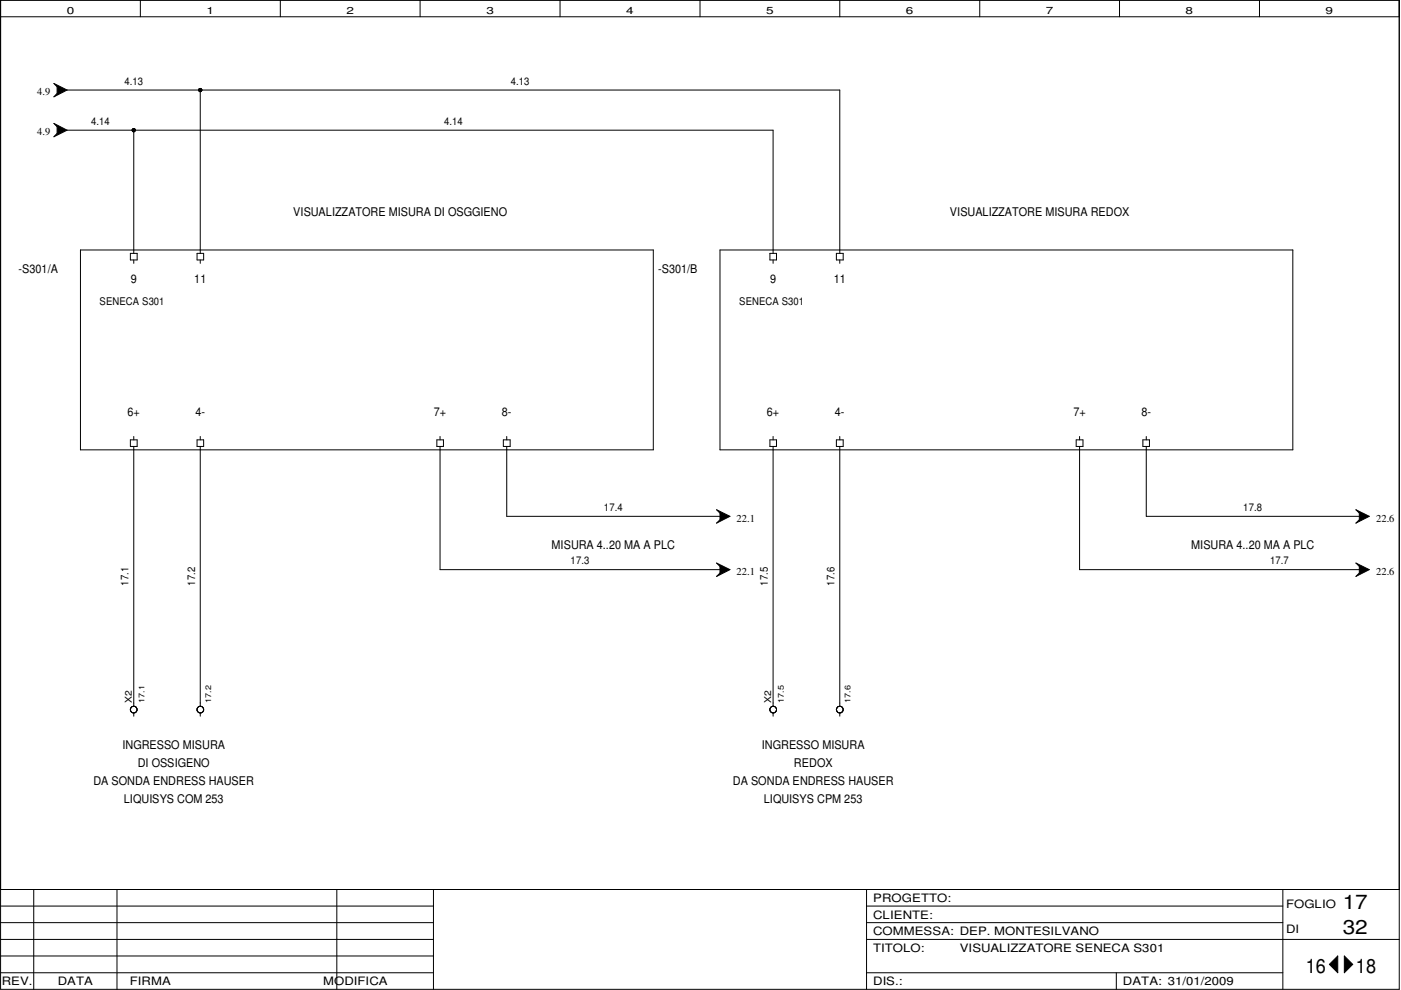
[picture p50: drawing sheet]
<svg xmlns="http://www.w3.org/2000/svg" width="297mm" height="210mm" viewBox="0 0 297 210" stroke-linecap="round" stroke-linejoin="round" font-family="sans-serif">
<defs><g id="words">
<g font-size="4.2">
<text x="284.7" y="192.8">17</text>
<text x="284.7" y="198.1">32</text>
<text x="276.9" y="206.2">16</text>
<text x="287.5" y="206.2">18</text>
</g>
<g font-size="2.5">
<text x="62.2" y="45.8">VISUALIZZATORE MISURA DI OSGGIENO</text>
<text x="201.4" y="45.8">VISUALIZZATORE MISURA REDOX</text>
<text x="3.9" y="57.8">-S301/A</text>
<text x="27.7" y="59.9">9</text>
<text x="41.2" y="59.9">11</text>
<text x="139.5" y="57.8">-S301/B</text>
<text x="163.3" y="59.9">9</text>
<text x="176.8" y="59.9">11</text>
<text x="27" y="88.2">6+</text>
<text x="41.4" y="88.2">4-</text>
<text x="92" y="88.2">7+</text>
<text x="106.4" y="88.2">8-</text>
<text x="162.6" y="88.2">6+</text>
<text x="177" y="88.2">4-</text>
<text x="227.6" y="88.2">7+</text>
<text x="242" y="88.2">8-</text>
<text x="117" y="116.4">MISURA 4..20 MA A PLC</text>
<text x="252.6" y="116.4">MISURA 4..20 MA A PLC</text>
<text x="25.9" y="158.8">INGRESSO MISURA</text>
<text x="161.5" y="158.8">INGRESSO MISURA</text>
<text x="19.8" y="166.4">DA SONDA ENDRESS HAUSER</text>
<text x="29.2" y="162.6">DI OSSIGENO</text>
<text x="155.4" y="166.4">DA SONDA ENDRESS HAUSER</text>
<text x="168.3" y="162.6">REDOX</text>
<text x="26.3" y="170.2">LIQUISYS COM 253</text>
<text x="162" y="170.2">LIQUISYS CPM 253</text>
<text x="185.1" y="191.2">PROGETTO:</text>
<text x="185.1" y="194.8">CLIENTE:</text>
<text x="272.7" y="192.4">FOGLIO</text>
<text x="272.7" y="197.7">DI</text>
<text x="185.1" y="201.8">TITOLO:</text>
<text x="185.1" y="198.3">COMMESSA: DEP. MONTESILVANO</text>
<text x="203.5" y="201.8">VISUALIZZATORE SENECA S301</text>
<text x=".4" y="208.9">REV.</text>
<text x="12.3" y="208.9">DATA</text>
<text x="27.5" y="208.9">FIRMA</text>
<text x="68.5" y="208.9">MODIFICA</text>
<text x="185.1" y="208.9">DIS.:</text>
<text x="238.1" y="208.9">DATA: 31/01/2009</text>
</g>
<g font-size="2.2">
<text x="26.4" y="18">4.13</text>
<text x="108.3" y="18">4.13</text>
<text x="7.9" y="20.2">4.9</text>
<text x="7.9" y="28.7">4.9</text>
<text x="19.3" y="26.5">4.14</text>
<text x="94.1" y="26.5">4.14</text>
<text x="21.1" y="64.7">SENECA S301</text>
<text x="156.7" y="64.7">SENECA S301</text>
<text x="128.1" y="108.4">17.4</text>
<text x="156.2" y="110.6">22.1</text>
<text x="263.6" y="108.4">17.8</text>
<text x="291.8" y="110.6">22.6</text>
<text x="121" y="119.7">17.3</text>
<text x="269.3" y="119.7">17.7</text>
<text x="27.2" y="124.2" transform="rotate(-90 27.2 124.2)">17.1</text>
<text x="41.4" y="124.2" transform="rotate(-90 41.4 124.2)">17.2</text>
<text x="156.2" y="121.9">22.1</text>
<text x="162.8" y="124.2" transform="rotate(-90 162.8 124.2)">17.5</text>
<text x="176.9" y="124.2" transform="rotate(-90 176.9 124.2)">17.6</text>
<text x="291.8" y="121.9">22.6</text>
</g>
<g font-size="2.1">
<text x="14.1" y="2.9">0</text>
<text x="43.8" y="2.9">1</text>
<text x="73.4" y="2.9">2</text>
<text x="103.1" y="2.9">3</text>
<text x="132.8" y="2.9">4</text>
<text x="162.4" y="2.9">5</text>
<text x="192.1" y="2.9">6</text>
<text x="221.7" y="2.9">7</text>
<text x="251.4" y="2.9">8</text>
<text x="281" y="2.9">9</text>
</g>
<g font-size="2">
<text x="27.9" y="149.1" transform="rotate(-90 27.9 149.1)">X2</text>
<text x="163.5" y="149.1" transform="rotate(-90 163.5 149.1)">X2</text>
</g>
<g font-size="1.7">
<text x="30.6" y="149.1" transform="rotate(-90 30.6 149.1)">17.1</text>
<text x="44.7" y="149.1" transform="rotate(-90 44.7 149.1)">17.2</text>
<text x="166.2" y="149.1" transform="rotate(-90 166.2 149.1)">17.5</text>
<text x="180.3" y="149.1" transform="rotate(-90 180.3 149.1)">17.6</text>
</g>
</g></defs>
<g fill="none" stroke="#000" stroke-width=".21">
<path d="M.1 0h296.6v209.8h-296.6zM.1 3.6h296.6M11.4 17.7l2.8 1.4-2.8 1.4 .7-.7v-1.4zM14.2 19.1h163.9v34.6M29.8 0v3.6M42.5 19.1v34.6M59.4 0v3.6M89.1 0v3.6M118.7 0v3.6M148.4 0v3.6M178.1 0v3.6M207.7 0v3.6"/>
<path d="M237.4 0v3.6M267 0v3.6M11.4 26.2l2.8 1.4-2.8 1.4 .7-.7v-1.4zM14.2 27.6h149.7v26.1M28.4 27.6v26.1M17.1 53h121.4v42.4h-121.4zM27.6 53.7h1.5v1.4h-1.5zM28.4 55.1v.7M41.8 53.7h1.4v1.4h-1.4zM42.5 55.1v.7M152.7 53h121.4v42.4h-121.4zM163.2 53.7h1.4v1.4h-1.4z"/>
<path d="M163.9 55.1v.7M177.3 53.7h1.5v1.4h-1.5zM178.1 55.1v.7M27.6 93.3h1.5v1.4h-1.5zM28.4 92.5v.8M28.4 94.7v55M41.8 93.3h1.4v1.4h-1.4zM42.5 92.5v.8M42.5 94.7v55M92.6 93.3h1.4v1.4h-1.4zM93.3 94.7v26.1h59.4M93.3 92.5v.8"/>
<path d="M106.7 93.3h1.5v1.4h-1.5zM107.4 94.7v14.8h45.3M107.4 92.5v.8M163.2 93.3h1.4v1.4h-1.4zM163.9 92.5v.8M163.9 94.7v55M177.3 93.3h1.5v1.4h-1.5zM178.1 92.5v.8M178.1 94.7v55M228.2 93.3h1.4v1.4h-1.4zM228.9 92.5v.8M228.9 94.7v26.1h59.3"/>
<path d="M242.3 93.3h1.4v1.4h-1.4zM243 92.5v.8M243 94.7v14.8h45.2M151.9 119.4l2.9 1.4-2.9 1.4 .8-.7v-1.4zM151.9 108.1l2.9 1.4-2.9 1.4 .8-.7v-1.4zM287.5 108.1l2.8 1.4-2.8 1.4 .7-.7v-1.4zM287.5 119.4l2.8 1.4-2.8 1.4 .7-.7v-1.4zM27.7 150.7v.1M27.8 150h.1M27.9 149.9h.1M28 149.8l-.3 .4a.69 .69 0 0 0 .2 .8 .69 .69 0 0 0 .9 0l.3-.5M28 149.8h.7"/>
<path d="M28 151.1h.1M28.1 149.8h.1M28.4 151.2v.6M28.6 149.8h.1M28.7 151.1h.1M28.7 149.8l.4 .6M28.7 149.9h.1M28.8 149.9h.1M29 150.8h.1M29 150.2h.1M29.1 150.4v.1M41.9 150.8v.1"/>
<path d="M42 151h.1M42.2 149.8h.6M42.2 149.8l-.4 .4v.5l.6 .5 .6-.3M42.5 151.2v.6M42.7 149.8h.1M42.8 151.1h.1M42.8 149.8l.4 .5-.2 .5M42.8 149.9h.1M43 150v.1M43 150.8v.1M43.1 150.7v.1M43.1 150.2h.1"/>
<path d="M163.2 150.6l.1 .1M163.3 150.2l-.1 .1M163.4 150v.1M163.4 150.8v.1M163.5 151h.1M163.5 149.9h.1M163.7 149.8h.1M163.9 151.2v.6M164.2 149.8h.1M164.3 149.9h.1M164.3 151h.1M164.5 150l.1 .3-.1 .6"/>
<path d="M164.5 150.1l-.3-.3-.4-.1-.5 .5v.5l.6 .5M164.5 150.8l-.3 .3-.3 .1M164.6 150.2h.1M164.6 150.7h.1M177.3 150.5l.1 .1M177.4 150.3l-.1 .1M177.4 150.7h.1M177.5 149.9v.1M177.6 149.9h.1M177.8 149.8h.1M178.1 151.2v.6M178.3 149.8h.1"/>
<path d="M178.3 151.1h.1M178.7 150.7v.1M.1 188.6h296.6M.1 199.2h91.8M.1 195.6h91.8M.1 192.1h91.8M7.2 188.6v21.2M24.8 188.6v21.2M71.4 188.6v21.2M91.9 188.6v21.2M183.7 199.2h113M183.7 195.6h88.3"/>
<path d="M183.7 192.1h88.3M183.7 188.6v21.2M272 188.6v21.2M.1 202.7h91.8M.1 206.2h91.8M183.7 206.2h88.3M236.7 206.2v3.6M281.9 204.5l1.7-1.8v3.5zM285 202.7l1.8 1.8-1.8 1.7z"/>
<circle cx="42.5" cy="19.1" r=".34"/>
<circle cx="28.4" cy="27.6" r=".34"/>
<circle cx="178" cy="150.4" r=".7"/>
</g>
<g fill="#000">
<path d="M281.9 204.5l1.7-1.8v3.5zM285 202.7l1.8 1.8-1.8 1.7z"/>
<path d="M11.4 17.7l2.8 1.4-2.8 1.4 .7-.7v-1.4z" fill-rule="evenodd"/>
<path d="M11.4 26.2l2.8 1.4-2.8 1.4 .7-.7v-1.4z" fill-rule="evenodd"/>
<path d="M151.9 119.4l2.9 1.4-2.9 1.4 .8-.7v-1.4z" fill-rule="evenodd"/>
<path d="M151.9 108.1l2.9 1.4-2.9 1.4 .8-.7v-1.4z" fill-rule="evenodd"/>
<path d="M287.5 108.1l2.8 1.4-2.8 1.4 .7-.7v-1.4z" fill-rule="evenodd"/>
<path d="M287.5 119.4l2.8 1.4-2.8 1.4 .7-.7v-1.4z" fill-rule="evenodd"/>
<circle cx="42.5" cy="19.1" r=".34"/>
<circle cx="28.4" cy="27.6" r=".34"/>
</g>
<use href="#words"/>
</svg>
